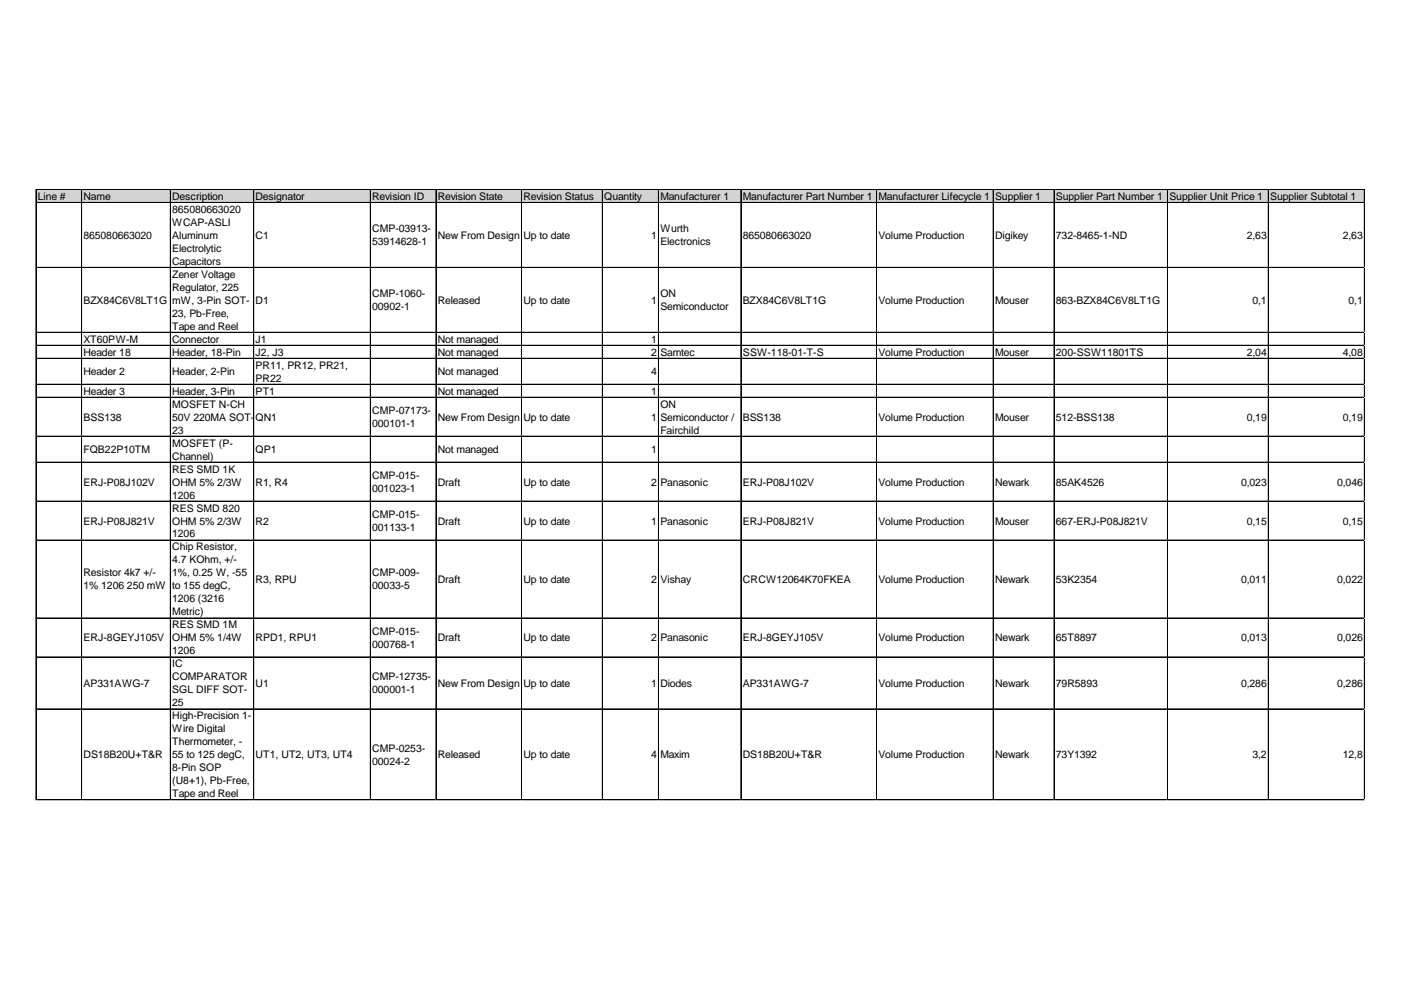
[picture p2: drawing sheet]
<svg xmlns="http://www.w3.org/2000/svg" width="297mm" height="210mm" viewBox="0 0 297 210" stroke-linecap="round" stroke-linejoin="round" font-family="sans-serif">
<defs><g id="words">
<g font-size="2.2">
<text x="8" y="42.4">Line #</text>
<text x="17.7" y="42.4">Name</text>
<text x="36.5" y="42.4">Description</text>
<text x="36.5" y="45.1">865080663020</text>
<text x="36.5" y="47.9">WCAP-ASLI</text>
<text x="54.2" y="42.4">Designator</text>
<text x="78.9" y="42.4">Revision ID</text>
<text x="92.8" y="42.4">Revision State</text>
<text x="111" y="42.4">Revision Status</text>
<text x="128.1" y="42.4">Quantity</text>
<text x="140" y="42.4">Manufacturer 1</text>
<text x="157.5" y="42.4">Manufacturer Part Number 1</text>
<text x="186.2" y="42.4">Manufacturer Lifecycle 1</text>
<text x="211" y="42.4">Supplier 1</text>
<text x="223.9" y="42.4">Supplier Part Number 1</text>
<text x="247.9" y="42.4">Supplier Unit Price 1</text>
<text x="269.3" y="42.4">Supplier Subtotal 1</text>
<text x="17.7" y="50.6">865080663020</text>
<text x="36.5" y="50.6">Aluminum</text>
<text x="36.5" y="53.4">Electrolytic</text>
<text x="54.2" y="50.6">C1</text>
<text x="78.9" y="49.2">CMP-03913-</text>
<text x="78.9" y="52">53914628-1</text>
<text x="92.8" y="50.6">New From Design</text>
<text x="111" y="50.6">Up to date</text>
<text x="138.1" y="50.6">1</text>
<text x="140" y="49.2">Wurth</text>
<text x="140" y="52">Electronics</text>
<text x="157.5" y="50.6">865080663020</text>
<text x="186.2" y="50.6">Volume Production</text>
<text x="211" y="50.6">Digikey</text>
<text x="223.9" y="50.6">732-8465-1-ND</text>
<text x="264.3" y="50.6">2,63</text>
<text x="284.7" y="50.6">2,63</text>
<text x="36.5" y="56.1">Capacitors</text>
<text x="36.5" y="58.9">Zener Voltage</text>
<text x="17.7" y="64.4">BZX84C6V8LT1G</text>
<text x="36.5" y="61.6">Regulator, 225</text>
<text x="36.5" y="64.4">mW, 3-Pin SOT-</text>
<text x="54.2" y="64.4">D1</text>
<text x="78.9" y="63">CMP-1060-</text>
<text x="78.9" y="65.7">00902-1</text>
<text x="92.8" y="64.4">Released</text>
<text x="111" y="64.4">Up to date</text>
<text x="138.1" y="64.4">1</text>
<text x="140" y="63">ON</text>
<text x="140" y="65.7">Semiconductor</text>
<text x="157.5" y="64.4">BZX84C6V8LT1G</text>
<text x="186.2" y="64.4">Volume Production</text>
<text x="211" y="64.4">Mouser</text>
<text x="223.9" y="64.4">863-BZX84C6V8LT1G</text>
<text x="265.5" y="64.4">0,1</text>
<text x="285.9" y="64.4">0,1</text>
<text x="36.5" y="67.2">23, Pb-Free,</text>
<text x="36.5" y="69.9">Tape and Reel</text>
<text x="17.7" y="72.7">XT60PW-M</text>
<text x="17.7" y="75.4">Header 18</text>
<text x="36.5" y="72.7">Connector</text>
<text x="36.5" y="75.4">Header, 18-Pin</text>
<text x="54.2" y="72.7">J1</text>
<text x="54.2" y="75.4">J2, J3</text>
<text x="92.8" y="72.7">Not managed</text>
<text x="92.8" y="75.4">Not managed</text>
<text x="138.1" y="72.7">1</text>
<text x="138.1" y="75.4">2</text>
<text x="140" y="75.4">Samtec</text>
<text x="157.5" y="75.4">SSW-118-01-T-S</text>
<text x="186.2" y="75.4">Volume Production</text>
<text x="211" y="75.4">Mouser</text>
<text x="223.9" y="75.4">200-SSW11801TS</text>
<text x="264.3" y="75.4">2,04</text>
<text x="284.7" y="75.4">4,08</text>
<text x="17.7" y="79.5">Header 2</text>
<text x="17.7" y="83.7">Header 3</text>
<text x="36.5" y="79.5">Header, 2-Pin</text>
<text x="36.5" y="83.7">Header, 3-Pin</text>
<text x="54.2" y="78.2">PR11, PR12, PR21,</text>
<text x="54.2" y="80.9">PR22</text>
<text x="54.2" y="83.7">PT1</text>
<text x="92.8" y="79.5">Not managed</text>
<text x="92.8" y="83.7">Not managed</text>
<text x="138.1" y="79.5">4</text>
<text x="138.1" y="83.7">1</text>
<text x="17.7" y="89.2">BSS138</text>
<text x="36.5" y="86.4">MOSFET N-CH</text>
<text x="36.5" y="89.2">50V 220MA SOT-</text>
<text x="54.2" y="89.2">QN1</text>
<text x="78.9" y="87.8">CMP-07173-</text>
<text x="92.8" y="89.2">New From Design</text>
<text x="111" y="89.2">Up to date</text>
<text x="138.1" y="89.2">1</text>
<text x="140" y="86.4">ON</text>
<text x="140" y="89.2">Semiconductor /</text>
<text x="157.5" y="89.2">BSS138</text>
<text x="186.2" y="89.2">Volume Production</text>
<text x="211" y="89.2">Mouser</text>
<text x="223.9" y="89.2">512-BSS138</text>
<text x="264.3" y="89.2">0,19</text>
<text x="284.7" y="89.2">0,19</text>
<text x="36.5" y="91.9">23</text>
<text x="36.5" y="94.7">MOSFET (P-</text>
<text x="78.9" y="90.5">000101-1</text>
<text x="140" y="91.9">Fairchild</text>
<text x="17.7" y="96">FQB22P10TM</text>
<text x="36.5" y="97.4">Channel)</text>
<text x="36.5" y="100.2">RES SMD 1K</text>
<text x="54.2" y="96">QP1</text>
<text x="78.9" y="101.5">CMP-015-</text>
<text x="92.8" y="96">Not managed</text>
<text x="138.1" y="96">1</text>
<text x="17.7" y="102.9">ERJ-P08J102V</text>
<text x="36.5" y="102.9">OHM 5% 2/3W</text>
<text x="36.5" y="105.7">1206</text>
<text x="54.2" y="102.9">R1, R4</text>
<text x="78.9" y="104.3">001023-1</text>
<text x="92.8" y="102.9">Draft</text>
<text x="111" y="102.9">Up to date</text>
<text x="138.1" y="102.9">2</text>
<text x="140" y="102.9">Panasonic</text>
<text x="157.5" y="102.9">ERJ-P08J102V</text>
<text x="186.2" y="102.9">Volume Production</text>
<text x="211" y="102.9">Newark</text>
<text x="223.9" y="102.9">85AK4526</text>
<text x="263.1" y="102.9">0,023</text>
<text x="283.5" y="102.9">0,046</text>
<text x="17.7" y="111.2">ERJ-P08J821V</text>
<text x="36.5" y="108.5">RES SMD 820</text>
<text x="36.5" y="111.2">OHM 5% 2/3W</text>
<text x="36.5" y="114">1206</text>
<text x="54.2" y="111.2">R2</text>
<text x="78.9" y="109.8">CMP-015-</text>
<text x="78.9" y="112.5">001133-1</text>
<text x="92.8" y="111.2">Draft</text>
<text x="111" y="111.2">Up to date</text>
<text x="138.1" y="111.2">1</text>
<text x="140" y="111.2">Panasonic</text>
<text x="157.5" y="111.2">ERJ-P08J821V</text>
<text x="186.2" y="111.2">Volume Production</text>
<text x="211" y="111.2">Mouser</text>
<text x="223.9" y="111.2">667-ERJ-P08J821V</text>
<text x="264.3" y="111.2">0,15</text>
<text x="284.7" y="111.2">0,15</text>
<text x="36.5" y="116.7">Chip Resistor,</text>
<text x="36.5" y="119.5">4.7 KOhm, +/-</text>
<text x="17.7" y="122.2">Resistor 4k7 +/-</text>
<text x="17.7" y="125">1% 1206</text>
<text x="26.9" y="125">250 mW</text>
<text x="36.5" y="122.2">1%, 0.25 W, -55</text>
<text x="36.5" y="125">to 155 degC,</text>
<text x="54.2" y="123.6">R3, RPU</text>
<text x="78.9" y="122.2">CMP-009-</text>
<text x="78.9" y="125">00033-5</text>
<text x="92.8" y="123.6">Draft</text>
<text x="111" y="123.6">Up to date</text>
<text x="138.1" y="123.6">2</text>
<text x="140" y="123.6">Vishay</text>
<text x="157.5" y="123.6">CRCW12064K70FKEA</text>
<text x="186.2" y="123.6">Volume Production</text>
<text x="211" y="123.6">Newark</text>
<text x="223.9" y="123.6">53K2354</text>
<text x="263.1" y="123.6">0,011</text>
<text x="283.5" y="123.6">0,022</text>
<text x="36.5" y="127.7">1206 (3216</text>
<text x="36.5" y="130.5">Metric)</text>
<text x="17.7" y="136">ERJ-8GEYJ105V</text>
<text x="36.5" y="133.2">RES SMD 1M</text>
<text x="36.5" y="136">OHM 5% 1/4W</text>
<text x="54.2" y="136">RPD1, RPU1</text>
<text x="78.9" y="134.6">CMP-015-</text>
<text x="78.9" y="137.3">000768-1</text>
<text x="92.8" y="136">Draft</text>
<text x="111" y="136">Up to date</text>
<text x="138.1" y="136">2</text>
<text x="140" y="136">Panasonic</text>
<text x="157.5" y="136">ERJ-8GEYJ105V</text>
<text x="186.2" y="136">Volume Production</text>
<text x="211" y="136">Newark</text>
<text x="223.9" y="136">65T8897</text>
<text x="263.1" y="136">0,013</text>
<text x="283.5" y="136">0,026</text>
<text x="36.5" y="138.7">1206</text>
<text x="36.5" y="141.5">IC</text>
<text x="17.7" y="145.6">AP331AWG-7</text>
<text x="36.5" y="144.2">COMPARATOR</text>
<text x="36.5" y="147">SGL DIFF SOT-</text>
<text x="36.5" y="149.8">25</text>
<text x="54.2" y="145.6">U1</text>
<text x="78.9" y="144.2">CMP-12735-</text>
<text x="78.9" y="147">000001-1</text>
<text x="92.8" y="145.6">New From Design</text>
<text x="111" y="145.6">Up to date</text>
<text x="138.1" y="145.6">1</text>
<text x="140" y="145.6">Diodes</text>
<text x="157.5" y="145.6">AP331AWG-7</text>
<text x="186.2" y="145.6">Volume Production</text>
<text x="211" y="145.6">Newark</text>
<text x="223.9" y="145.6">79R5893</text>
<text x="263.1" y="145.6">0,286</text>
<text x="283.5" y="145.6">0,286</text>
<text x="36.5" y="152.5">High-Precision 1-</text>
<text x="36.5" y="155.3">Wire Digital</text>
<text x="17.7" y="160.8">DS18B20U+T&amp;R</text>
<text x="36.5" y="158">Thermometer, -</text>
<text x="36.5" y="160.8">55 to 125 degC,</text>
<text x="54.2" y="160.8">UT1, UT2, UT3, UT4</text>
<text x="78.9" y="159.4">CMP-0253-</text>
<text x="92.8" y="160.8">Released</text>
<text x="111" y="160.8">Up to date</text>
<text x="138.1" y="160.8">4</text>
<text x="140" y="160.8">Maxim</text>
<text x="157.5" y="160.8">DS18B20U+T&amp;R</text>
<text x="186.2" y="160.8">Volume Production</text>
<text x="211" y="160.8">Newark</text>
<text x="223.9" y="160.8">73Y1392</text>
<text x="265.5" y="160.8">3,2</text>
<text x="284.7" y="160.8">12,8</text>
<text x="36.5" y="163.5">8-Pin SOP</text>
<text x="36.5" y="166.3">(U8+1), Pb-Free,</text>
<text x="78.9" y="162.1">00024-2</text>
<text x="36.5" y="169">Tape and Reel</text>
</g>
</g></defs>
<path d="M7.6 40.2h281.8v2.8h-281.8z" fill="#d3d3d3"/>
<g fill="none" stroke="#000" stroke-width=".21">
<path d="M7.6 40.2l.1 129.4M7.7 40.2h281.6M7.7 42.9h281.6M7.7 56.7h281.6M17.3 40.2v129.4M36.1 40.2v129.4M53.8 40.2v129.4M78.5 40.2v129.4M92.4 40.2l.1 129.4M110.6 40.2v129.4M127.7 40.2v129.4M139.6 40.2v129.4"/>
<path d="M157.1 40.2v129.4M185.8 40.2v129.4M185.9 40.2v129.4M210.6 40.2v129.4M223.5 40.2v129.4M247.5 40.2v129.4M247.6 40.2v129.4M268.9 40.2v129.4M289.3 40.2v129.4M7.7 70.5h281.6M7.7 73.2h281.6M7.7 76h281.6"/>
<path d="M7.7 81.5h281.6M7.7 84.2h281.6M7.7 84.3h281.6M7.7 92.5h281.6M7.7 98h281.6M7.7 106.2h281.6M7.7 106.3h281.6M7.7 114.5h281.6M7.7 131h281.6M7.7 131.1h281.6M7.7 139.3h281.6M7.7 150.3h281.6"/>
<path d="M7.7 169.6h281.6"/>
</g>
<path d="M7.6 169.6v.1" fill="none" stroke="#e0e0e0" stroke-width=".21"/>
<path d="M17.3 169.6v.1" fill="none" stroke="#e0e0e0" stroke-width=".21"/>
<path d="M36.1 169.6v.1" fill="none" stroke="#e0e0e0" stroke-width=".21"/>
<path d="M53.8 169.6v.1" fill="none" stroke="#e0e0e0" stroke-width=".21"/>
<path d="M78.5 169.6v.1" fill="none" stroke="#e0e0e0" stroke-width=".21"/>
<path d="M92.4 169.6v.1" fill="none" stroke="#e0e0e0" stroke-width=".21"/>
<path d="M110.6 169.6v.1" fill="none" stroke="#e0e0e0" stroke-width=".21"/>
<path d="M127.7 169.6v.1" fill="none" stroke="#e0e0e0" stroke-width=".21"/>
<path d="M139.6 169.6v.1" fill="none" stroke="#e0e0e0" stroke-width=".21"/>
<path d="M157.1 169.6v.1" fill="none" stroke="#e0e0e0" stroke-width=".21"/>
<path d="M185.8 169.6v.1" fill="none" stroke="#e0e0e0" stroke-width=".21"/>
<path d="M210.6 169.6v.1" fill="none" stroke="#e0e0e0" stroke-width=".21"/>
<path d="M223.5 169.6v.1" fill="none" stroke="#e0e0e0" stroke-width=".21"/>
<path d="M247.5 169.6v.1" fill="none" stroke="#e0e0e0" stroke-width=".21"/>
<path d="M268.9 169.6v.1" fill="none" stroke="#e0e0e0" stroke-width=".21"/>
<path d="M289.3 169.6v.1" fill="none" stroke="#e0e0e0" stroke-width=".21"/>
<path d="M289.3 56.7h.1" fill="none" stroke="#e0e0e0" stroke-width=".21"/>
<path d="M289.3 70.5h.1" fill="none" stroke="#e0e0e0" stroke-width=".21"/>
<path d="M289.3 73.2h.1" fill="none" stroke="#e0e0e0" stroke-width=".21"/>
<path d="M289.3 76h.1" fill="none" stroke="#e0e0e0" stroke-width=".21"/>
<path d="M289.3 81.5h.1" fill="none" stroke="#e0e0e0" stroke-width=".21"/>
<path d="M289.3 84.2h.1" fill="none" stroke="#e0e0e0" stroke-width=".21"/>
<path d="M289.3 92.5h.1" fill="none" stroke="#e0e0e0" stroke-width=".21"/>
<path d="M289.3 98h.1" fill="none" stroke="#e0e0e0" stroke-width=".21"/>
<path d="M289.3 106.2h.1" fill="none" stroke="#e0e0e0" stroke-width=".21"/>
<path d="M289.3 114.5h.1" fill="none" stroke="#e0e0e0" stroke-width=".21"/>
<path d="M289.3 131h.1" fill="none" stroke="#e0e0e0" stroke-width=".21"/>
<path d="M289.3 139.3h.1" fill="none" stroke="#e0e0e0" stroke-width=".21"/>
<path d="M289.3 150.3h.1" fill="none" stroke="#e0e0e0" stroke-width=".21"/>
<path d="M289.3 169.6h.1" fill="none" stroke="#e0e0e0" stroke-width=".21"/>
<use href="#words"/>
</svg>
